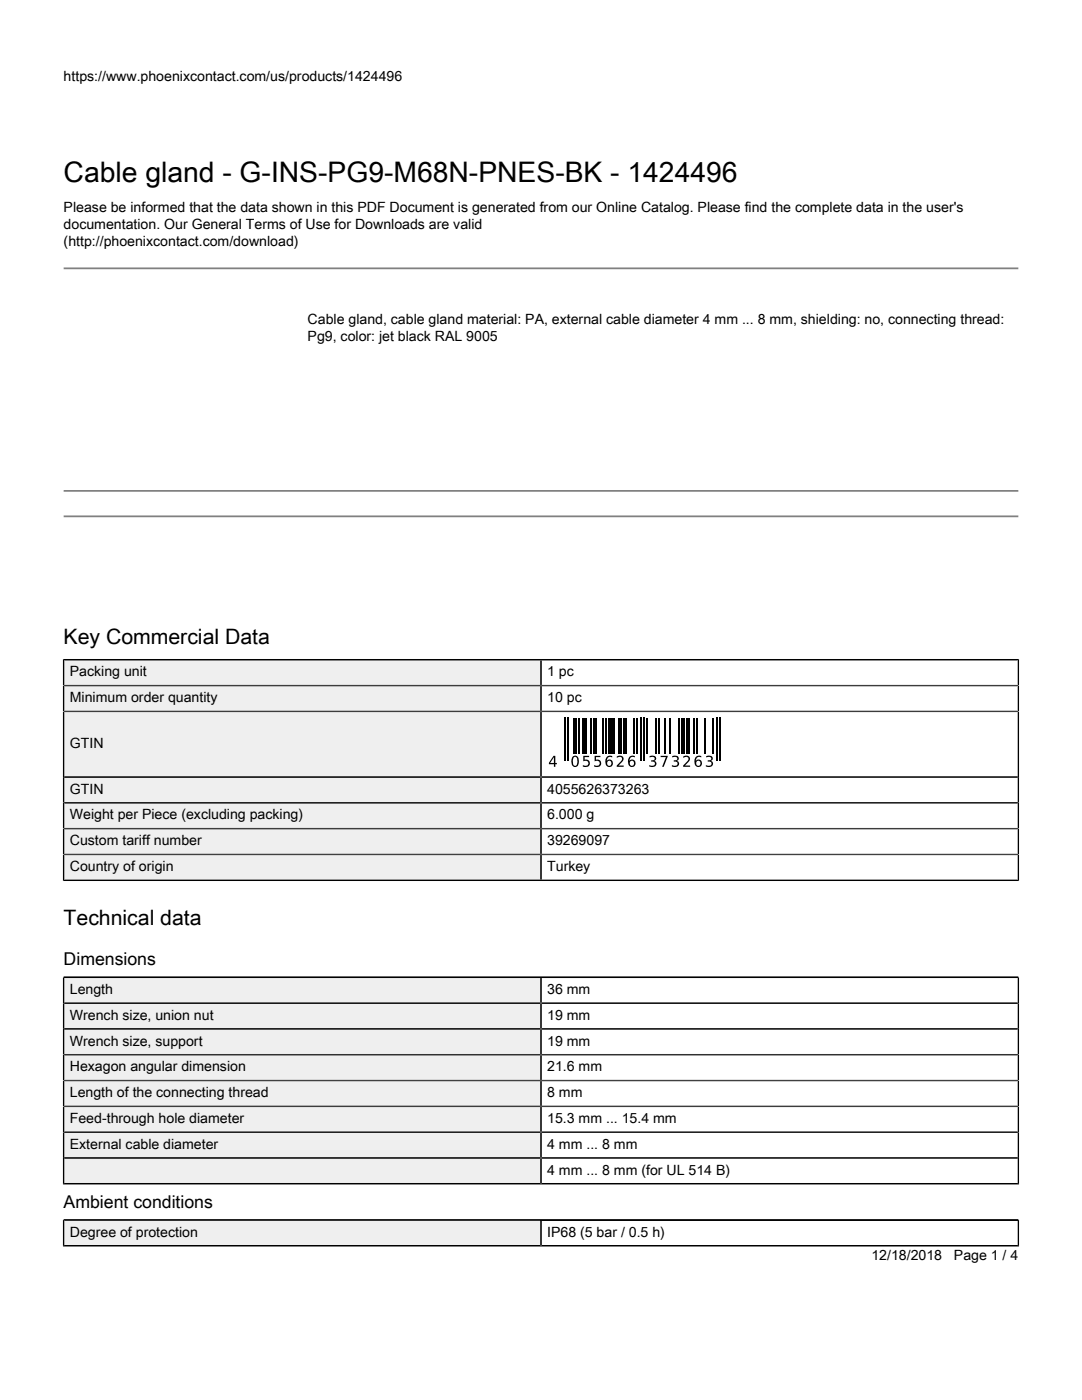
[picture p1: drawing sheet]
<svg xmlns="http://www.w3.org/2000/svg" width="216mm" height="279mm" viewBox="0 0 216 279" stroke-linecap="round" stroke-linejoin="round" font-family="sans-serif">
<defs><g id="words">
<text font-size="5.6" x="12.7" y="36.2">Cable gland - G-INS-PG9-M68N-PNES-BK - 1424496</text>
<g font-size="4.2">
<text x="12.7" y="128.5">Key Commercial Data</text>
<text x="12.7" y="184.6">Technical data</text>
</g>
<g font-size="3.5">
<text x="12.7" y="192.6">Dimensions</text>
<text x="12.7" y="241">Ambient conditions</text>
</g>
<g font-size="2.8">
<text x="12.7" y="16.2">https://www.phoenixcontact.com/us/products/1424496</text>
<text x="12.7" y="42.4">Please be informed that the data shown in this PDF Document is generated from our Online Catalog. Please find the complete data in the user's</text>
<text x="12.7" y="45.7">documentation. Our General Terms of Use for Downloads are valid</text>
<text x="12.7" y="49.1">(http://phoenixcontact.com/download)</text>
<text x="61.4" y="64.7">Cable gland, cable gland material: PA, external cable diameter 4 mm ... 8 mm, shielding: no, connecting thread:</text>
<text x="61.4" y="68">Pg9, color: jet black RAL 9005</text>
<text x="13.9" y="135">Packing unit</text>
<text x="109.2" y="135">1 pc</text>
<text x="13.9" y="140.1">Minimum order quantity</text>
<text x="109.2" y="140.1">10 pc</text>
<text x="13.9" y="149.3">GTIN</text>
<text x="13.9" y="158.4">GTIN</text>
<text x="109.2" y="158.4">4055626373263</text>
<text x="13.9" y="163.5">Weight per Piece (excluding packing)</text>
<text x="109.2" y="163.5">6.000 g</text>
<text x="13.9" y="168.7">Custom tariff number</text>
<text x="13.9" y="173.8">Country of origin</text>
<text x="109.2" y="168.7">39269097</text>
<text x="109.2" y="173.8">Turkey</text>
<text x="13.9" y="198.4">Length</text>
<text x="13.9" y="203.5">Wrench size, union nut</text>
<text x="109.2" y="198.4">36 mm</text>
<text x="109.2" y="203.5">19 mm</text>
<text x="13.9" y="208.7">Wrench size, support</text>
<text x="109.2" y="208.7">19 mm</text>
<text x="13.9" y="213.8">Hexagon angular dimension</text>
<text x="109.2" y="213.8">21.6 mm</text>
<text x="13.9" y="219">Length of the connecting thread</text>
<text x="109.2" y="219">8 mm</text>
<text x="13.9" y="224.1">Feed-through hole diameter</text>
<text x="109.2" y="224.1">15.3 mm ... 15.4 mm</text>
<text x="13.9" y="229.3">External cable diameter</text>
<text x="109.2" y="229.3">4 mm ... 8 mm</text>
<text x="109.2" y="234.4">4 mm ... 8 mm (for UL 514 B)</text>
<text x="13.9" y="246.8">Degree of protection</text>
<text x="109.2" y="246.8">IP68 (5 bar / 0.5 h)</text>
<text x="173.9" y="251.5">12/18/2018</text>
<text x="190.3" y="251.5">Page 1 / 4</text>
</g>
</g></defs>
<path d="M12.7 53.6h190.5M12.7 98h190.5M12.7 103h190.5" fill="none" stroke="#808080" stroke-width=".35"/>
<path d="M12.9 131.9h94.9v4.8h-94.9z" fill="#edf0f3"/>
<path d="M12.5 131.7h190.9M12.7 131.5v5.3h190.5v-5.3M107.9 131.7v5.1" fill="none" stroke="#000" stroke-width=".35"/>
<path d="M12.9 137h94.9v4.8h-94.9z" fill="#edf0f3"/>
<path d="M12.7 136.8h190.5v5.2h-190.5zM107.9 136.8v5.2" fill="none" stroke="#000" stroke-width=".35"/>
<path d="M12.9 142.2h94.9v12.7h-94.9z" fill="#edf0f3"/>
<path d="M12.7 142h190.5v13.1h-190.5zM107.9 142v13.1" fill="none" stroke="#000" stroke-width=".35"/>
<g fill="none" stroke="#000" stroke-width=".33">
<path d="M112.7 143.2v8.6M113.3 143.2v8.6M115.6 143.2v7.2M117.9 143.2v7.2M120.2 143.2v7.2M120.9 143.2v7.2M126.5 143.2v7.2M127.2 143.2v7.2M127.8 143.2v8.6M128.5 143.2v8.6M129.2 143.2v7.2M130.8 143.2v7.2"/>
<path d="M131.5 143.2v7.2M132.8 143.2v7.2M133.8 143.2v7.2M135.4 143.2v7.2M138.4 143.2v7.2M139.1 143.2v7.2M140.7 143.2v7.2M142.4 143.2v7.2M143 143.2v8.6M143.7 143.2v8.6"/>
</g>
<g fill="#000">
<path d="M114.5 143.2h.6v7.2h-.6zM116.1 143.2h1v7.2h-1zM118.4 143.2h.7v7.2h-.7zM121.4 143.2h1.3v7.2h-1.3zM123.4 143.2h.6v7.2h-.6zM124.4 143.2h.6v7.2h-.6zM135.9 143.2h.7v7.2h-.7zM136.9 143.2h.7v7.2h-.7z"/>
<path d="M110.5 151.1l-.7 1.2h.7zM110.4 150.8h.4v1.5h.3v.2h-.3v.5h-.3v-.5h-1v-.3z"/>
<path d="M114.5 151.2a1.19 1.19 0 0 0 .3 1.6 1.17 1.17 0 0 0 .3-1.5l-.3-.3zM114.2 151.1a.75 .75 0 0 1 .9-.2 .75 .75 0 0 1 .4 .9 .88 .88 0 0 1-.1 .9 .88 .88 0 0 1-.9 .3 1.62 1.62 0 0 1-.3-1.9zM116.4 150.8h1.1v.3h-.8v.5a.78 .78 0 0 1 1 .8 .78 .78 0 0 1-1.1 .7l-.3-.1v-.3a.61 .61 0 0 0 .8 .1 .61 .61 0 0 0 .2-.8l-.4-.2-.5 .1zM118.7 150.8h1.1v.3h-.9v.5a.78 .78 0 0 1 1.1 .8 .78 .78 0 0 1-1.1 .7l-.3-.1v-.3a.61 .61 0 0 0 .8 .1 .61 .61 0 0 0 .1-.8l-.4-.2-.4 .1zM121.1 152.3a.5 .5 0 0 0 1 0 .5 .5 0 0 0-1 0zM121 151.1l.7-.3 .5 .1v.3a.69 .69 0 0 0-.8-.1 .69 .69 0 0 0-.3 .7 .73 .73 0 0 1 1.1 .2 .73 .73 0 0 1-.4 1.1 .73 .73 0 0 1-1-.7v-.5zM123.1 151a.76 .76 0 0 1 1-.1 .76 .76 0 0 1 .2 1l-.9 .9h1v.2h-1.3v-.2l.4-.5a.91 .91 0 0 0 .5-1.1l-.3-.2-.6 .3zM125.6 152.3a.5 .5 0 0 0 1 0 .5 .5 0 0 0-1 0zM125.6 151.1l.6-.3 .5 .1v.3a.69 .69 0 0 0-.8-.1 .69 .69 0 0 0-.3 .7 .73 .73 0 0 1 1.1 .2 .73 .73 0 0 1-.4 1.1 .73 .73 0 0 1-.9-.7l-.1-.5z"/>
<path d="M129.6 150.9a.8 .8 0 0 1 .9-.1 .8 .8 0 0 1 .4 .8l-.4 .3a.69 .69 0 0 1 .3 .9 .69 .69 0 0 1-1 .2h-.2v-.3a.59 .59 0 0 0 .7 .1 .59 .59 0 0 0 .3-.7l-.7-.1v-.3l.6-.1a.42 .42 0 0 0 0-.5 .42 .42 0 0 0-.6 0l-.3 .1zM131.8 150.8h1.4l-.8 2.2h-.3l.8-1.9h-1.1zM134.1 150.9a.8 .8 0 0 1 .9-.1 .8 .8 0 0 1 .4 .8l-.3 .3a.69 .69 0 0 1 .2 .9 .69 .69 0 0 1-.9 .2h-.3v-.3a.59 .59 0 0 0 .7 .1 .59 .59 0 0 0 .3-.7l-.7-.1v-.3l.6-.1a.42 .42 0 0 0 0-.5 .42 .42 0 0 0-.6 0l-.3 .1zM136.3 151a.76 .76 0 0 1 1-.1 .76 .76 0 0 1 .2 1l-.8 .9h1v.2h-1.4v-.2l.5-.5a.91 .91 0 0 0 .5-1.1l-.3-.2-.7 .3zM138.9 152.3a.5 .5 0 0 0 1 0 .5 .5 0 0 0-1 0zM138.8 151.1l.7-.3 .4 .1v.3a.69 .69 0 0 0-.7-.1 .69 .69 0 0 0-.3 .7 .73 .73 0 0 1 1.1 .2 .73 .73 0 0 1-.4 1.1 .73 .73 0 0 1-1-.7v-.5zM140.9 150.9a.8 .8 0 0 1 .9-.1 .8 .8 0 0 1 .4 .8l-.4 .3a.69 .69 0 0 1 .3 .9 .69 .69 0 0 1-1 .2h-.3v-.3a.59 .59 0 0 0 .8 .1 .59 .59 0 0 0 .3-.7l-.7-.1v-.3l.6-.1a.42 .42 0 0 0 0-.5 .42 .42 0 0 0-.6 0l-.3 .1z"/>
</g>
<path d="M12.9 155.3h94.9v4.7h-94.9z" fill="#edf0f3"/>
<path d="M12.7 155.1h190.5v5.1h-190.5zM107.9 155.1v5.1" fill="none" stroke="#000" stroke-width=".35"/>
<path d="M12.9 160.4h94.9v4.8h-94.9z" fill="#edf0f3"/>
<path d="M12.7 160.2h190.5v5.2h-190.5zM107.9 160.2v5.2" fill="none" stroke="#000" stroke-width=".35"/>
<path d="M12.9 165.6h94.9v4.8h-94.9z" fill="#edf0f3"/>
<path d="M12.7 165.4h190.5v5.1h-190.5zM107.9 165.4v5.1" fill="none" stroke="#000" stroke-width=".35"/>
<path d="M12.9 170.7h94.9v4.8h-94.9z" fill="#edf0f3"/>
<path d="M12.5 175.7h190.9M12.7 175.9v-5.4h190.5v5.4M107.9 170.5v5.2M12.7 195h190.5" fill="none" stroke="#000" stroke-width=".35"/>
<path d="M12.9 195.2h94.9v4.8h-94.9z" fill="#edf0f3"/>
<path d="M12.7 195h190.5v5.2h-190.5zM107.9 195v5.2" fill="none" stroke="#000" stroke-width=".35"/>
<path d="M12.9 200.4h94.9v4.8h-94.9z" fill="#edf0f3"/>
<path d="M12.7 200.2h190.5v5.1h-190.5zM107.9 200.2v5.1" fill="none" stroke="#000" stroke-width=".35"/>
<path d="M12.9 205.5h94.9v4.8h-94.9z" fill="#edf0f3"/>
<path d="M12.7 205.3h190.5v5.2h-190.5zM107.9 205.3v5.2" fill="none" stroke="#000" stroke-width=".35"/>
<path d="M12.9 210.7h94.9v4.8h-94.9z" fill="#edf0f3"/>
<path d="M12.7 210.5h190.5v5.1h-190.5zM107.9 210.5v5.1" fill="none" stroke="#000" stroke-width=".35"/>
<path d="M12.9 215.8h94.9v4.8h-94.9z" fill="#edf0f3"/>
<path d="M12.7 215.6h190.5v5.2h-190.5zM107.9 215.6v5.2" fill="none" stroke="#000" stroke-width=".35"/>
<path d="M12.9 221h94.9v4.8h-94.9z" fill="#edf0f3"/>
<path d="M12.7 220.8h190.5v5.1h-190.5zM107.9 220.8v5.1" fill="none" stroke="#000" stroke-width=".35"/>
<path d="M12.9 226.1h94.9v4.8h-94.9z" fill="#edf0f3"/>
<path d="M12.7 225.9h190.5v5.2h-190.5zM107.9 225.9v5.2" fill="none" stroke="#000" stroke-width=".35"/>
<path d="M12.9 231.3h94.9v4.8h-94.9z" fill="#edf0f3"/>
<path d="M12.5 236.2h190.9M12.7 236.4v-5.3h190.5v5.3M107.9 231.1v5.1M12.7 243.5h190.5" fill="none" stroke="#000" stroke-width=".35"/>
<path d="M12.9 243.7h94.9v4.8h-94.9z" fill="#edf0f3"/>
<path d="M12.5 248.6h190.9M12.7 248.8v-5.3h190.5v5.3M107.9 243.5v5.1" fill="none" stroke="#000" stroke-width=".35"/>
<use href="#words"/>
</svg>
